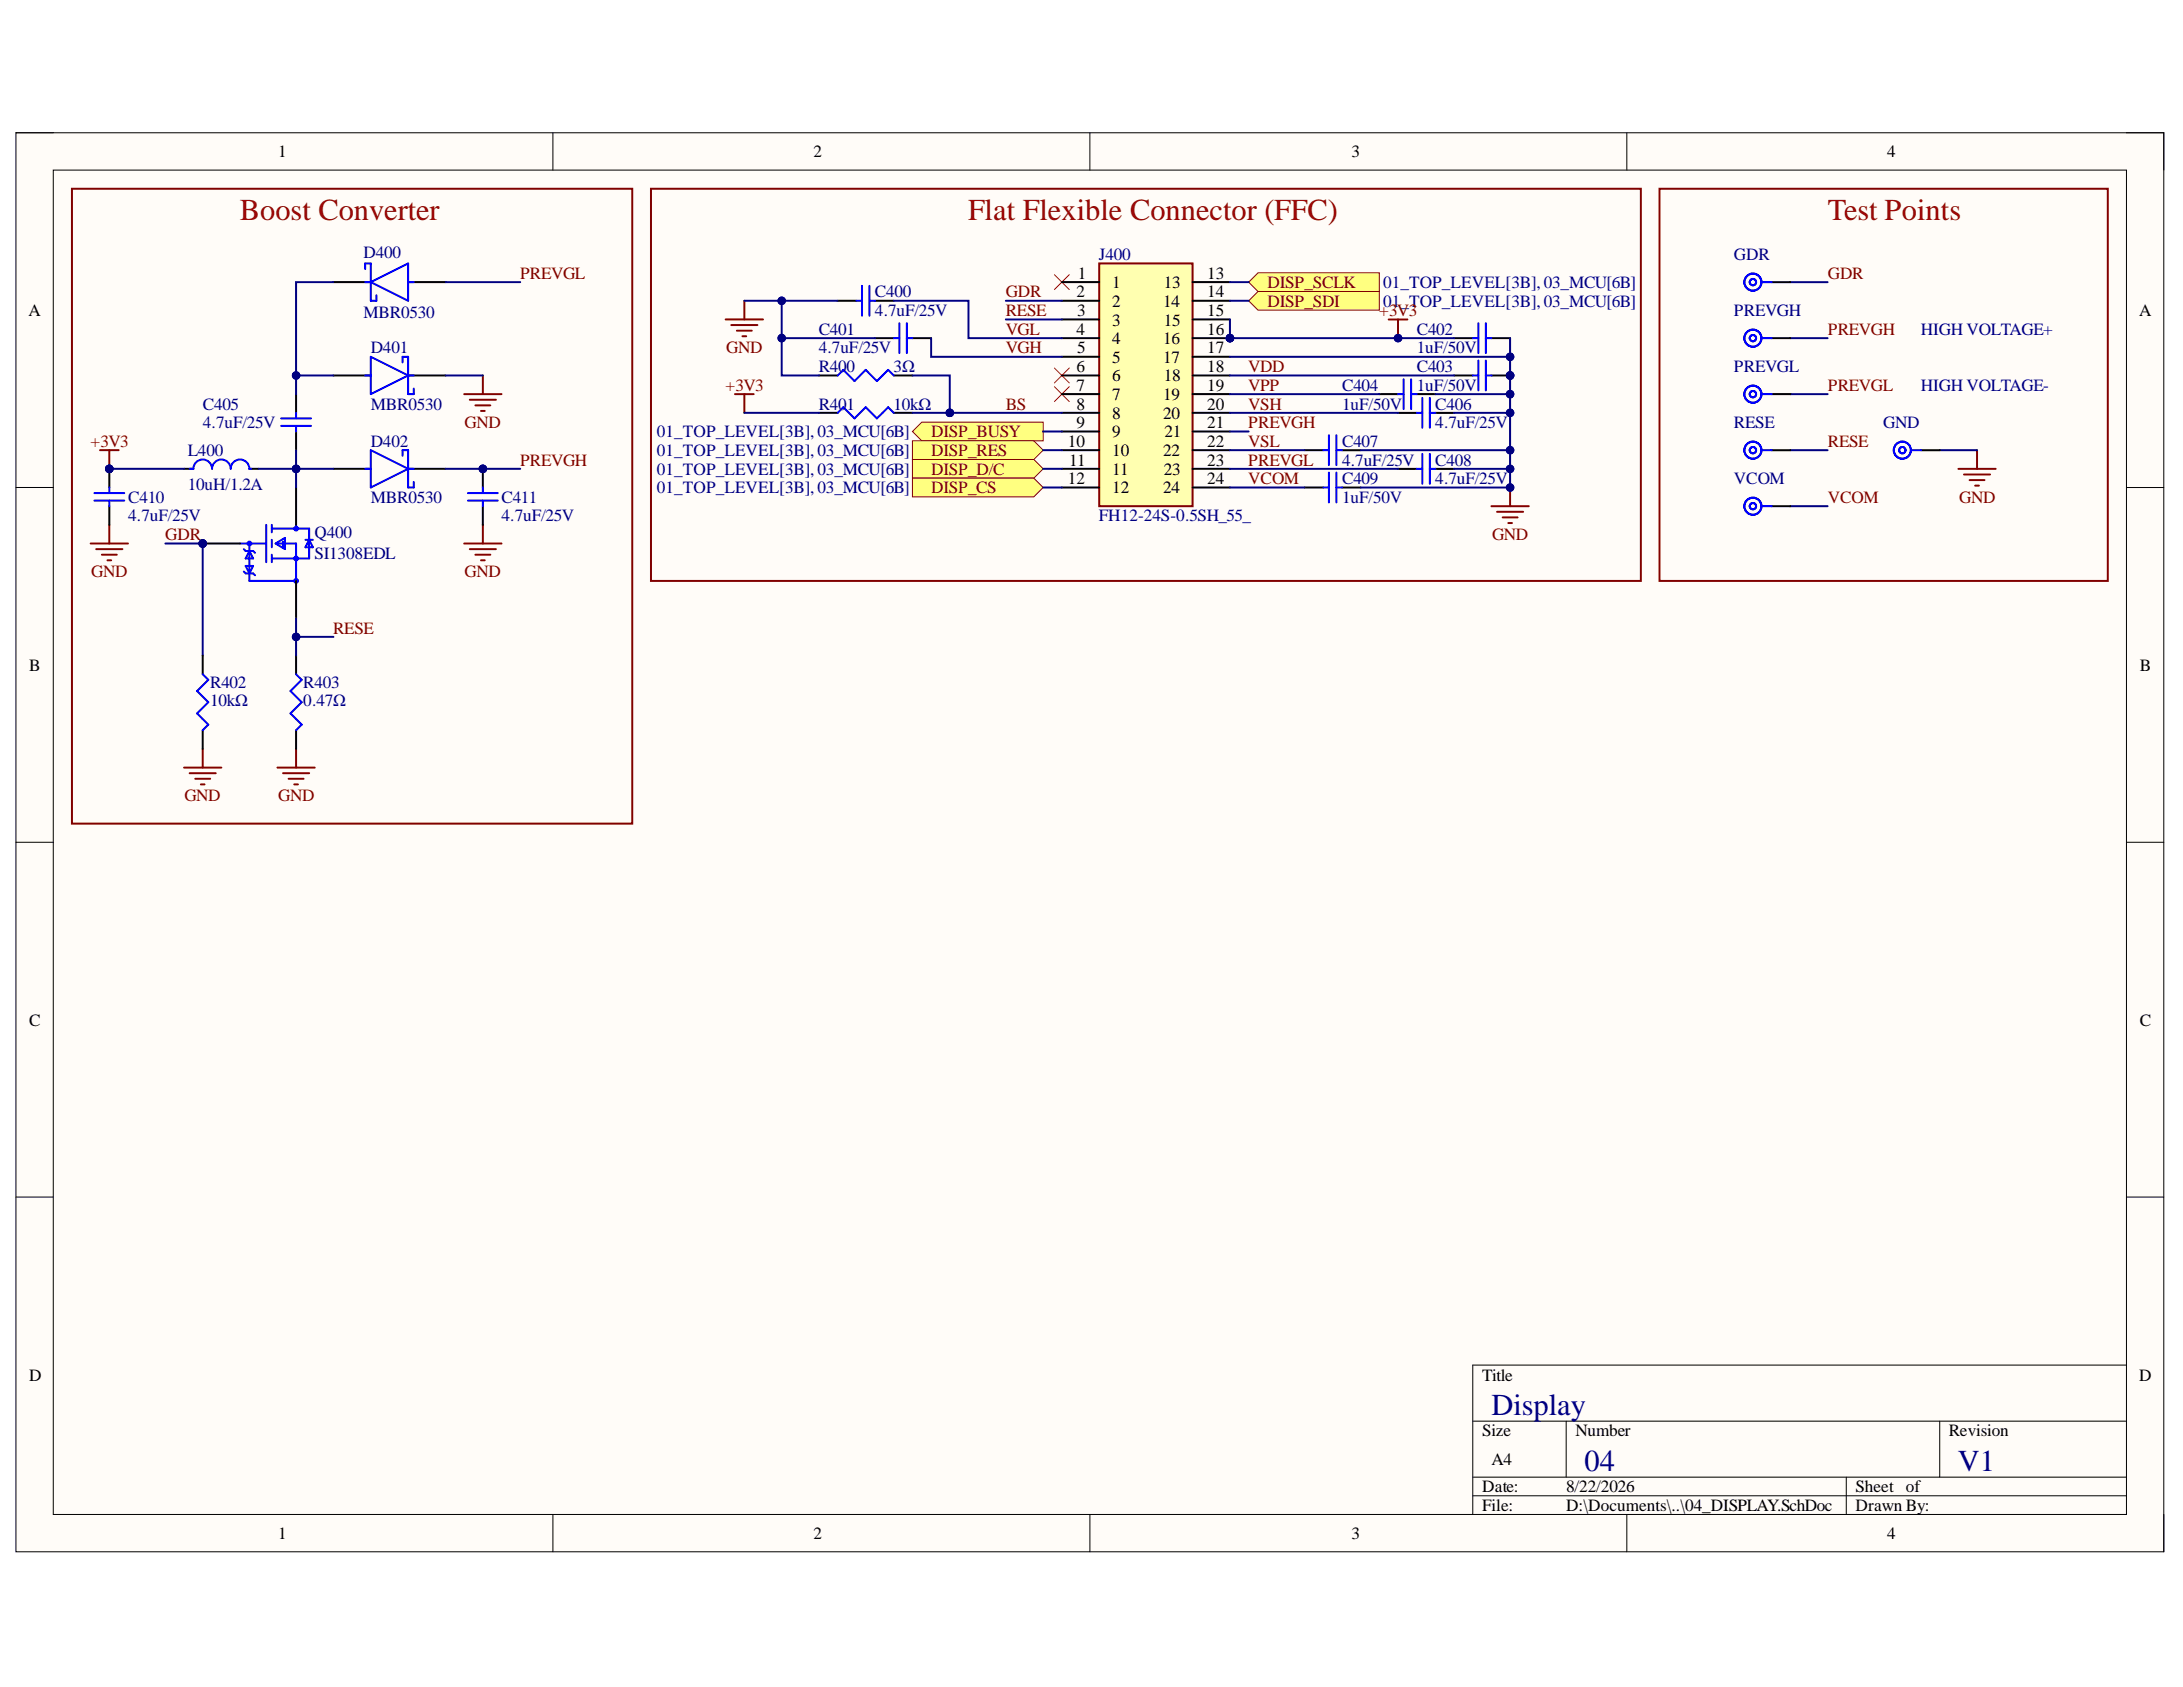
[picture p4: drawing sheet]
<svg xmlns="http://www.w3.org/2000/svg" width="279mm" height="216mm" viewBox="0 0 279 216" stroke-linecap="round" stroke-linejoin="round" font-family="sans-serif">
<defs><g id="words">
<g font-size="3.9" fill="#980000">
<text x="30.7" y="28.2">Boost Converter</text>
<text x="123.9" y="28.2">Flat Flexible Connector (FFC)</text>
<text x="233.9" y="28.2">Test Points</text>
</g>
<g font-size="3.9" fill="#000080">
<text x="190.9" y="181.1">Display</text>
<text x="202.8" y="188.2">04</text>
<text x="250.6" y="188.2">V1</text>
</g>
<g font-size="2.2">
<text x="35.6" y="20.1">1</text>
<text x="104.1" y="20.1">2</text>
<text x="173" y="20.1">3</text>
<text x="241.5" y="20.1">4</text>
<text x="137.9" y="35.7">1</text>
<text x="154.5" y="35.7">13</text>
<text x="3.6" y="40.4">A</text>
<text x="137.8" y="38">2</text>
<text x="137.9" y="40.4">3</text>
<text x="142.3" y="36.9">1</text>
<text x="142.3" y="39.2">2</text>
<text x="142.3" y="41.7">3</text>
<text x="148.9" y="39.2">14</text>
<text x="148.9" y="36.9">13</text>
<text x="148.9" y="41.7">15</text>
<text x="154.5" y="38">14</text>
<text x="154.5" y="40.4">15</text>
<text x="273.8" y="40.4">A</text>
<text x="137.8" y="42.9">4</text>
<text x="137.8" y="47.6">6</text>
<text x="137.9" y="45.2">5</text>
<text x="142.3" y="44">4</text>
<text x="142.3" y="46.4">5</text>
<text x="148.9" y="44">16</text>
<text x="148.9" y="46.4">17</text>
<text x="154.5" y="42.9">16</text>
<text x="154.5" y="45.2">17</text>
<text x="154.5" y="47.6">18</text>
<text x="137.8" y="50">7</text>
<text x="137.8" y="52.4">8</text>
<text x="142.3" y="48.8">6</text>
<text x="142.3" y="51.2">7</text>
<text x="142.3" y="53.6">8</text>
<text x="148.9" y="51.2">19</text>
<text x="148.9" y="53.6">20</text>
<text x="148.9" y="48.8">18</text>
<text x="154.5" y="50">19</text>
<text x="154.5" y="52.4">20</text>
<text x="136.7" y="57.2">10</text>
<text x="136.8" y="59.6">11</text>
<text x="137.8" y="54.8">9</text>
<text x="142.3" y="56">9</text>
<text x="142.3" y="58.3">10</text>
<text x="148.9" y="58.3">22</text>
<text x="149" y="56">21</text>
<text x="154.5" y="54.8">21</text>
<text x="154.5" y="57.2">22</text>
<text x="154.5" y="59.6">23</text>
<text x="136.7" y="62">12</text>
<text x="142.3" y="60.8">11</text>
<text x="142.3" y="63.2">12</text>
<text x="148.9" y="63.2">24</text>
<text x="148.9" y="60.8">23</text>
<text x="154.5" y="62">24</text>
<text x="3.7" y="85.8">B</text>
<text x="273.9" y="85.8">B</text>
<text x="3.7" y="131.3">C</text>
<text x="273.9" y="131.3">C</text>
<text x="3.7" y="176.7">D</text>
<text x="189.7" y="176.7">Title</text>
<text x="273.8" y="176.7">D</text>
<text x="189.7" y="183.8">Size</text>
<text x="201.6" y="183.8">Number</text>
<text x="249.4" y="183.8">Revision</text>
<text x="189.7" y="191">Date:</text>
<text x="190.9" y="187.4">A4</text>
<text x="200.4" y="191">8/22/2026</text>
<text x="237.5" y="191">Sheet of</text>
<text x="35.6" y="197">1</text>
<text x="104.1" y="197">2</text>
<text x="173" y="197">3</text>
<text x="189.7" y="193.4">File:</text>
<text x="200.4" y="193.4">D:\Documents\..\04_DISPLAY.SchDoc</text>
<text x="237.5" y="193.4">Drawn By:</text>
<text x="241.5" y="197">4</text>
</g>
<g font-size="2.2" fill="#000080">
<text x="46.5" y="33.1">D400</text>
<text x="140.6" y="33.3">J400</text>
<text x="221.9" y="33.3">GDR</text>
<text x="46.5" y="40.7">MBR0530</text>
<text x="112" y="40.4">4.7uF/25V</text>
<text x="112" y="38">C400</text>
<text x="177" y="36.9">01_TOP_LEVEL[3B], 03_MCU[6B]</text>
<text x="177" y="39.2">01_TOP_LEVEL[3B], 03_MCU[6B]</text>
<text x="221.9" y="40.4">PREVGH</text>
<text x="47.4" y="45.2">D401</text>
<text x="104.8" y="45.2">4.7uF/25V</text>
<text x="104.8" y="42.9">C401</text>
<text x="104.8" y="47.6">R400</text>
<text x="114.3" y="47.6">3Ω</text>
<text x="181.3" y="45.2">1uF/50V</text>
<text x="181.3" y="42.9">C402</text>
<text x="181.3" y="47.6">C403</text>
<text x="221.9" y="47.6">PREVGL</text>
<text x="245.9" y="42.9">HIGH VOLTAGE+</text>
<text x="26" y="52.4">C405</text>
<text x="47.4" y="52.4">MBR0530</text>
<text x="104.8" y="52.4">R401</text>
<text x="114.3" y="52.4">10kΩ</text>
<text x="171.8" y="52.4">1uF/50V</text>
<text x="171.8" y="50">C404</text>
<text x="181.3" y="50">1uF/50V</text>
<text x="183.7" y="52.4">C406</text>
<text x="245.9" y="50">HIGH VOLTAGE-</text>
<text x="24" y="58.3">L400</text>
<text x="26" y="54.8">4.7uF/25V</text>
<text x="47.4" y="57.2">D402</text>
<text x="84.1" y="56">01_TOP_LEVEL[3B], 03_MCU[6B]</text>
<text x="84.1" y="58.3">01_TOP_LEVEL[3B], 03_MCU[6B]</text>
<text x="171.8" y="59.6">4.7uF/25V</text>
<text x="171.8" y="57.2">C407</text>
<text x="183.7" y="54.8">4.7uF/25V</text>
<text x="183.7" y="59.6">C408</text>
<text x="221.9" y="54.8">RESE</text>
<text x="241" y="54.8">GND</text>
<text x="16.4" y="64.3">C410</text>
<text x="24" y="62.6">10uH/1.2A</text>
<text x="47.4" y="64.3">MBR0530</text>
<text x="64.2" y="64.3">C411</text>
<text x="84.1" y="60.8">01_TOP_LEVEL[3B], 03_MCU[6B]</text>
<text x="84.1" y="63.2">01_TOP_LEVEL[3B], 03_MCU[6B]</text>
<text x="171.8" y="64.3">1uF/50V</text>
<text x="171.8" y="62">C409</text>
<text x="183.7" y="62">4.7uF/25V</text>
<text x="221.9" y="62">VCOM</text>
<text x="16.4" y="66.7">4.7uF/25V</text>
<text x="40.3" y="68.9">Q400</text>
<text x="40.3" y="71.5">SI1308EDL</text>
<text x="64.2" y="66.7">4.7uF/25V</text>
<text x="140.6" y="66.7">FH12-24S-0.5SH_55_</text>
<text x="26.9" y="88">R402</text>
<text x="38.8" y="88">R403</text>
<text x="26.9" y="90.4">10kΩ</text>
<text x="38.8" y="90.4">0.47Ω</text>
</g>
<g font-size="2.2" fill="#800000">
<text x="66.6" y="35.7">PREVGL</text>
<text x="233.9" y="35.7">GDR</text>
<text x="128.7" y="38">GDR</text>
<text x="128.7" y="40.4">RESE</text>
<text x="162.2" y="36.9">DISP_SCLK</text>
<text x="162.2" y="39.2">DISP_SDI</text>
<text x="176.5" y="40.4">+3V3</text>
<text x="92.9" y="45.2">GND</text>
<text x="128.7" y="42.9">VGL</text>
<text x="128.7" y="45.2">VGH</text>
<text x="159.8" y="47.6">VDD</text>
<text x="233.9" y="42.9">PREVGH</text>
<text x="92.9" y="50">+3V3</text>
<text x="128.7" y="52.4">BS</text>
<text x="159.8" y="50">VPP</text>
<text x="159.8" y="52.4">VSH</text>
<text x="233.9" y="50">PREVGL</text>
<text x="11.6" y="57.2">+3V3</text>
<text x="59.5" y="54.8">GND</text>
<text x="66.6" y="59.6">PREVGH</text>
<text x="119.2" y="56">DISP_BUSY</text>
<text x="119.2" y="58.3">DISP_RES</text>
<text x="159.8" y="54.8">PREVGH</text>
<text x="159.8" y="59.6">PREVGL</text>
<text x="159.8" y="57.2">VSL</text>
<text x="233.9" y="57.2">RESE</text>
<text x="119.2" y="60.8">DISP_D/C</text>
<text x="119.2" y="63.2">DISP_CS</text>
<text x="159.8" y="62">VCOM</text>
<text x="233.9" y="64.3">VCOM</text>
<text x="250.8" y="64.3">GND</text>
<text x="21.1" y="69.2">GDR</text>
<text x="191" y="69.2">GND</text>
<text x="11.7" y="73.9">GND</text>
<text x="59.5" y="73.9">GND</text>
<text x="42.6" y="81.1">RESE</text>
<text x="23.6" y="102.6">GND</text>
<text x="35.6" y="102.6">GND</text>
</g>
</g></defs>
<path d="M2 17h274.9v181.6h-274.9z" fill-rule="evenodd" fill="#fffcf8"/>
<path d="M2 17h274.9v181.6h-274.9z" fill="none" stroke="#000" stroke-width=".13"/>
<path d="M6.8 21.8h265.4v172h-265.4z" fill-rule="evenodd" fill="#fffcf8"/>
<g fill="none" stroke="#000" stroke-width=".13">
<path d="M2 17h4.8M70.8 17v4.8M139.5 17v4.8M208.2 17v4.8M272.2 17h4.7v4.8M6.8 21.8h265.4v172h-265.4zM2 62.4h4.8M272.2 62.4h4.7M2 107.8h4.8M272.2 107.8h4.7M2 153.2h4.8M272.2 153.2h4.7"/>
<path d="M272.2 174.7h-83.7v19.1M70.8 193.8v4.8M139.5 193.8v4.8M188.5 181.9h83.7M188.5 189h83.7M188.5 191.4h83.7M200.5 181.9v7.1M208.2 193.8v4.8M236.3 189v4.8M248.3 181.9v7.1M276.9 193.8v4.8"/>
</g>
<path d="M42.7 60h4.8M52.2 60h4.8" fill="none" stroke="#000" stroke-width=".25"/>
<path d="M46.7 60h.8M47.5 57.6l4.7 2.4-4.7 2.4zM51.5 58.3v-.7h.7v4.8h.8v-.7M52.2 60h.8" fill="none" stroke="#00f" stroke-width=".25"/>
<circle cx="25.9" cy="69.6" r=".48" fill="#000080"/>
<circle cx="25.9" cy="69.6" r=".48" fill="none" stroke="#000080" stroke-width=".13"/>
<g fill="none" stroke="#00f" stroke-width=".25">
<path d="M30.7 69.6h3.4M31.2 70.3l.2 .2h1l.2 .3M31.2 73.1l.2 .3h1l.2 .2M31.4 72.4h1l-.5 1zM31.9 70.5l.5 1h-1zM31.9 69.6v4.7h6v-4.7h-2.4M34.1 67.2v4.7M34.8 67.2v.9M34.8 69.1v.9M34.8 71v.9M34.8 67.6h4.8v3.9h-4.8M35.3 69.6l1.2-.8v1.5z"/>
<path d="M36.2 69.3v.7M37.9 67.2v.4M39.1 69.1h.9M39.6 69.1l.4 .9h-.9z"/>
<circle cx="31.9" cy="69.6" r=".24"/>
<circle cx="37.9" cy="71.5" r=".24"/>
<circle cx="37.9" cy="67.6" r=".24"/>
<circle cx="37.9" cy="74.3" r=".24"/>
</g>
<path d="M25.9 69.6h4.8" fill="none" stroke="#000" stroke-width=".25"/>
<circle cx="25.9" cy="69.6" r=".48" fill="#000080"/>
<circle cx="25.9" cy="69.6" r=".48" fill="none" stroke="#000080" stroke-width=".13"/>
<path d="M37.9 62.4v4.8M37.9 74.3v4.8" fill="none" stroke="#000" stroke-width=".25"/>
<path d="M12.8 57.6h2.4M14 57.6v2.4M11.6 69.6h4.8M12.3 70.3h3.4M13 71h1.9M13.8 71.7h.4M14 67.2v2.4M59.4 69.6h4.8M60.1 70.3h3.4M60.8 71h2M61.6 71.7h.4M61.8 67.2v2.4" fill="none" stroke="#800000" stroke-width=".25"/>
<circle cx="14" cy="60" r=".48" fill="#000080"/>
<circle cx="14" cy="60" r=".48" fill="none" stroke="#000080" stroke-width=".13"/>
<path d="M42.7 36.1h4.8M52.2 36.1h4.8M23.6 60h1.1M31.9 60h1.2M42.7 48.1h4.8M52.2 48.1h4.8" fill="none" stroke="#000" stroke-width=".25"/>
<path d="M46.7 34.4v-.7h.8v4.8h.7v-.7M46.7 36.1h.8M47.5 36.1l4.7-2.4v4.8zM52.2 36.1h.8M24.3 60h.4a1.19 1.19 0 0 1 1.2-1.2 1.19 1.19 0 0 1 1.2 1.2 1.19 1.19 0 0 1 1.2-1.2 1.19 1.19 0 0 1 1.2 1.2 1.19 1.19 0 0 1 1.2-1.2 1.19 1.19 0 0 1 1.2 1.2h.3M46.7 48.1h.8M47.5 45.7l4.7 2.4-4.7 2.3zM51.5 46.4v-.7h.7v4.7h.8v-.7M52.2 48.1h.8" fill="none" stroke="#00f" stroke-width=".25"/>
<path d="M59.4 50.4h4.8M60.1 51.2h3.4M60.8 51.9h2M61.6 52.6h.4M61.8 48.1v2.3M94.1 50.4h2.4M95.3 50.4v2.4M35.5 98.2h4.8M36.2 99h3.4M36.9 99.7h2M37.9 95.8v2.4M37.7 100.4h.4" fill="none" stroke="#800000" stroke-width=".25"/>
<path d="M135 35.1l1.9 2M136.9 35.1l-1.9 2M135 47.1l1.9 1.9M135 49.5l1.9 1.9M136.9 47.1l-1.9 1.9M136.9 49.5l-1.9 1.9" fill="none" stroke="#f00" stroke-width=".13"/>
<path d="M116.8 55.2l1.2-1.2h15.5v2.4h-15.5z" fill-rule="evenodd" fill="#ffff80"/>
<path d="M116.8 55.2l1.2-1.2h15.5v2.4h-15.5z" fill="none" stroke="#800000" stroke-width=".13"/>
<path d="M116.8 56.4h15.5l1.2 1.2-1.2 1.2h-15.5z" fill-rule="evenodd" fill="#ffff80"/>
<path d="M116.8 56.4h15.5l1.2 1.2-1.2 1.2h-15.5z" fill="none" stroke="#800000" stroke-width=".13"/>
<path d="M116.8 58.8h15.5l1.2 1.2-1.2 1.2h-15.5z" fill-rule="evenodd" fill="#ffff80"/>
<path d="M116.8 58.8h15.5l1.2 1.2-1.2 1.2h-15.5z" fill="none" stroke="#800000" stroke-width=".13"/>
<path d="M116.8 61.2h15.5l1.2 1.2-1.2 1.2h-15.5z" fill-rule="evenodd" fill="#ffff80"/>
<path d="M116.8 61.2h15.5l1.2 1.2-1.2 1.2h-15.5z" fill="none" stroke="#800000" stroke-width=".13"/>
<path d="M159.8 36.1l1.2-1.2h15.5v2.4h-15.5z" fill-rule="evenodd" fill="#ffff80"/>
<path d="M159.8 36.1l1.2-1.2h15.5v2.4h-15.5z" fill="none" stroke="#800000" stroke-width=".13"/>
<path d="M159.8 38.5l1.2-1.2h15.5v2.4h-15.5z" fill-rule="evenodd" fill="#ffff80"/>
<path d="M159.8 38.5l1.2-1.2h15.5v2.4h-15.5z" fill="none" stroke="#800000" stroke-width=".13"/>
<path d="M95.3 38.5v2.4M92.9 40.9h4.8M93.6 41.6h3.3M94.3 42.3h1.9M95 43h.5M190.9 64.8h4.8M191.6 65.5h3.3M192.3 66.2h1.9M193 66.9h.5M193.3 62.4v2.4" fill="none" stroke="#800000" stroke-width=".25"/>
<circle cx="193.3" cy="62.4" r=".48" fill="#000080"/>
<circle cx="193.3" cy="62.4" r=".48" fill="none" stroke="#000080" stroke-width=".13"/>
<path d="M177.7 40.9h2.4M178.9 40.9v2.4" fill="none" stroke="#800000" stroke-width=".25"/>
<circle cx="178.9" cy="43.3" r=".48" fill="#000080"/>
<circle cx="178.9" cy="43.3" r=".48" fill="none" stroke="#000080" stroke-width=".13"/>
<g fill="none" stroke="#800000" stroke-width=".25">
<path d="M9.2 24.2h71.7v81.2h-71.7zM83.3 24.2h126.7v50.1h-126.7zM212.4 24.2h57.4v50.1h-57.4zM253 57.6v2.4M250.7 60h4.7M251.4 60.7h3.3M252.1 61.4h1.9M252.8 62.2h.5M23.6 98.2h4.7M24.3 99h3.3M25 99.7h1.9M25.9 95.8v2.4"/>
<path d="M25.7 100.4h.5"/>
</g>
<path d="M37.9 50.4v2.4M37.9 55.2v2.4" fill="none" stroke="#000" stroke-width=".25"/>
<path d="M36 53.5h3.8M36 54.5h3.8M37.9 52.8v.7M37.9 54.5v.7" fill="none" stroke="#00f" stroke-width=".25"/>
<circle cx="14" cy="60" r=".48" fill="#000080"/>
<circle cx="14" cy="60" r=".48" fill="none" stroke="#000080" stroke-width=".13"/>
<path d="M14 60v2.4M14 64.8v2.4" fill="none" stroke="#000" stroke-width=".25"/>
<circle cx="14" cy="60" r=".48" fill="#000080"/>
<circle cx="14" cy="60" r=".48" fill="none" stroke="#000080" stroke-width=".13"/>
<path d="M12.1 63.1h3.8M12.1 64.1h3.8M14 62.4v.7M14 64.1v.7" fill="none" stroke="#00f" stroke-width=".25"/>
<circle cx="61.8" cy="60" r=".48" fill="#000080"/>
<circle cx="61.8" cy="60" r=".48" fill="none" stroke="#000080" stroke-width=".13"/>
<path d="M61.8 60v2.4M61.8 64.8v2.4" fill="none" stroke="#000" stroke-width=".25"/>
<circle cx="61.8" cy="60" r=".48" fill="#000080"/>
<circle cx="61.8" cy="60" r=".48" fill="none" stroke="#000080" stroke-width=".13"/>
<g fill="none" stroke="#00f" stroke-width=".25">
<path d="M109.6 38.5h.7M110.3 36.6v3.8M111.3 36.6v3.8M111.3 38.5h.7M107.2 48.1l.7-.8 1.5 1.5 1.4-1.5 1.4 1.5 1.5-1.5 .7 .8M107.2 52.8l.7-.7 1.5 1.4 1.4-1.4 1.4 1.4 1.5-1.4 .7 .7M114.4 43.3h.7M115.1 41.4v3.8M116.1 41.4v3.8M116.1 43.3h.7M188.5 43.3h.7M189.2 41.4v3.8"/>
<path d="M190.2 43.3h.7M190.2 41.4v3.8M59.9 63.1h3.8M59.9 64.1h3.8M61.8 62.4v.7M61.8 64.1v.7M37.9 86.3l.7 .7-1.4 1.4 1.4 1.5-1.4 1.4 1.4 1.4-.7 .8"/>
</g>
<path d="M107.2 38.5h2.4M112 38.5h2.4M104.8 48.1h2.4M104.8 52.8h2.4M112 43.3h2.4M114.4 48.1h2.4M114.4 52.8h2.4M116.8 43.3h2.4M186.1 43.3h2.4M190.9 43.3h2.4M37.9 83.9v2.4M37.9 93.5v2.3" fill="none" stroke="#000" stroke-width=".25"/>
<circle cx="193.3" cy="48.1" r=".48" fill="#000080"/>
<circle cx="193.3" cy="48.1" r=".48" fill="none" stroke="#000080" stroke-width=".13"/>
<path d="M190.9 48.1h2.4" fill="none" stroke="#000" stroke-width=".25"/>
<circle cx="193.3" cy="48.1" r=".48" fill="#000080"/>
<circle cx="193.3" cy="48.1" r=".48" fill="none" stroke="#000080" stroke-width=".13"/>
<path d="M167 57.6h2.4M171.8 57.6h2.4M176.5 50.4h2.4M178.9 52.8h2.4M181.3 50.4h2.4M183.7 52.8h2.4M186.1 48.1h2.4M167 62.4h2.4M171.8 62.4h2.4M178.9 60h2.4M183.7 60h2.4" fill="none" stroke="#000" stroke-width=".25"/>
<g fill="none" stroke="#00f" stroke-width=".25">
<path d="M169.4 57.6h.7M170.1 55.7v3.8M171 55.7v3.8M171 57.6h.8M178.9 50.4h.7M179.6 48.5v3.9M180.6 48.5v3.9M180.6 50.4h.7M181.3 52.8h.7M182 50.9v3.8M182 58.1v3.8M183 50.9v3.8"/>
<path d="M183 58.1v3.8M183 52.8h.7M188.5 48.1h.7M189.2 46.1v3.9M190.2 46.1v3.9M190.2 48.1h.7M169.4 62.4h.7M170.1 60.5v3.8M171 60.5v3.8M171 62.4h.8M181.3 60h.7M183 60h.7"/>
</g>
<circle cx="157.4" cy="43.3" r=".48" fill="#000080"/>
<circle cx="157.4" cy="43.3" r=".48" fill="none" stroke="#000080" stroke-width=".13"/>
<path d="M140.7 33.7h11.9v31.1h-11.9z" fill-rule="evenodd" fill="#ffffb0"/>
<path d="M140.7 33.7h11.9v31.1h-11.9z" fill="none" stroke="#800000" stroke-width=".25"/>
<g fill="none" stroke="#000" stroke-width=".25">
<path d="M135.9 36.1h4.8M135.9 38.5h4.8M152.6 36.1h4.8M152.6 38.5h4.8M135.9 40.9h4.8M135.9 43.3h4.8M135.9 45.7h4.8M135.9 48.1h4.8M135.9 50.4h4.8M135.9 52.8h4.8M135.9 55.2h4.8M135.9 57.6h4.8"/>
<path d="M135.9 60h4.8M152.6 40.9h4.8M152.6 43.3h4.8M135.9 62.4h4.8"/>
</g>
<circle cx="157.4" cy="43.3" r=".48" fill="#000080"/>
<circle cx="157.4" cy="43.3" r=".48" fill="none" stroke="#000080" stroke-width=".13"/>
<path d="M152.6 45.7h4.8M152.6 48.1h4.8M152.6 50.4h4.8M152.6 52.8h4.8M152.6 55.2h4.8M152.6 57.6h4.8M152.6 60h4.8M152.6 62.4h4.8" fill="none" stroke="#000" stroke-width=".25"/>
<path d="M57 60h9.6" fill="none" stroke="#000080" stroke-width=".25"/>
<circle cx="61.8" cy="60" r=".48" fill="#000080"/>
<circle cx="61.8" cy="60" r=".48" fill="none" stroke="#000080" stroke-width=".13"/>
<path d="M37.9 57.6v4.8" fill="none" stroke="#000080" stroke-width=".25"/>
<circle cx="37.9" cy="60" r=".48" fill="#000080"/>
<circle cx="37.9" cy="60" r=".48" fill="none" stroke="#000080" stroke-width=".13"/>
<path d="M37.9 60h4.8" fill="none" stroke="#000080" stroke-width=".25"/>
<circle cx="37.9" cy="60" r=".48" fill="#000080"/>
<circle cx="37.9" cy="60" r=".48" fill="none" stroke="#000080" stroke-width=".13"/>
<path d="M21.2 69.6h4.7" fill="none" stroke="#000080" stroke-width=".25"/>
<circle cx="25.9" cy="69.6" r=".48" fill="#000080"/>
<circle cx="25.9" cy="69.6" r=".48" fill="none" stroke="#000080" stroke-width=".13"/>
<path d="M42.7 36.1h-4.8v14.3M57 48.1h4.8" fill="none" stroke="#000080" stroke-width=".25"/>
<circle cx="37.9" cy="48.1" r=".48" fill="#000080"/>
<circle cx="37.9" cy="48.1" r=".48" fill="none" stroke="#000080" stroke-width=".13"/>
<path d="M57 36.1h9.6M14 60h9.6" fill="none" stroke="#000080" stroke-width=".25"/>
<circle cx="14" cy="60" r=".48" fill="#000080"/>
<circle cx="14" cy="60" r=".48" fill="none" stroke="#000080" stroke-width=".13"/>
<path d="M33.1 60h4.8" fill="none" stroke="#000080" stroke-width=".25"/>
<circle cx="37.9" cy="60" r=".48" fill="#000080"/>
<circle cx="37.9" cy="60" r=".48" fill="none" stroke="#000080" stroke-width=".13"/>
<path d="M128.7 38.5h7.2M128.7 40.9h7.2M37.9 79.1v4.8" fill="none" stroke="#000080" stroke-width=".25"/>
<circle cx="37.9" cy="81.5" r=".48" fill="#000080"/>
<circle cx="37.9" cy="81.5" r=".48" fill="none" stroke="#000080" stroke-width=".13"/>
<path d="M37.9 81.5h4.8" fill="none" stroke="#000080" stroke-width=".25"/>
<circle cx="37.9" cy="81.5" r=".48" fill="#000080"/>
<circle cx="37.9" cy="81.5" r=".48" fill="none" stroke="#000080" stroke-width=".13"/>
<path d="M114.4 38.5h9.6v4.8h11.9M157.4 36.1h2.4M157.4 38.5h2.4M95.3 52.8h9.5M119.2 43.3v2.4h16.7M121.6 52.8h14.3M133.5 55.2h2.4M133.5 57.6h2.4M133.5 60h2.4M133.5 62.4h2.4" fill="none" stroke="#000080" stroke-width=".25"/>
<circle cx="121.6" cy="52.8" r=".48" fill="#000080"/>
<circle cx="121.6" cy="52.8" r=".48" fill="none" stroke="#000080" stroke-width=".13"/>
<path d="M116.8 52.8h4.8" fill="none" stroke="#000080" stroke-width=".25"/>
<circle cx="121.6" cy="52.8" r=".48" fill="#000080"/>
<circle cx="121.6" cy="52.8" r=".48" fill="none" stroke="#000080" stroke-width=".13"/>
<path d="M116.8 48.1h4.8v4.7" fill="none" stroke="#000080" stroke-width=".25"/>
<circle cx="121.6" cy="52.8" r=".48" fill="#000080"/>
<circle cx="121.6" cy="52.8" r=".48" fill="none" stroke="#000080" stroke-width=".13"/>
<path d="M112 43.3h-12v4.8h4.8" fill="none" stroke="#000080" stroke-width=".25"/>
<circle cx="100" cy="43.3" r=".48" fill="#000080"/>
<circle cx="100" cy="43.3" r=".48" fill="none" stroke="#000080" stroke-width=".13"/>
<path d="M107.2 38.5h-7.2v4.8" fill="none" stroke="#000080" stroke-width=".25"/>
<circle cx="100" cy="43.3" r=".48" fill="#000080"/>
<circle cx="100" cy="43.3" r=".48" fill="none" stroke="#000080" stroke-width=".13"/>
<circle cx="100" cy="38.5" r=".48" fill="#000080"/>
<circle cx="100" cy="38.5" r=".48" fill="none" stroke="#000080" stroke-width=".13"/>
<path d="M95.3 38.5h4.7" fill="none" stroke="#000080" stroke-width=".25"/>
<circle cx="100" cy="38.5" r=".48" fill="#000080"/>
<circle cx="100" cy="38.5" r=".48" fill="none" stroke="#000080" stroke-width=".13"/>
<path d="M157.4 40.9v2.4" fill="none" stroke="#000080" stroke-width=".25"/>
<circle cx="157.4" cy="43.3" r=".48" fill="#000080"/>
<circle cx="157.4" cy="43.3" r=".48" fill="none" stroke="#000080" stroke-width=".13"/>
<path d="M157.4 43.3h28.7" fill="none" stroke="#000080" stroke-width=".25"/>
<circle cx="157.4" cy="43.3" r=".48" fill="#000080"/>
<circle cx="157.4" cy="43.3" r=".48" fill="none" stroke="#000080" stroke-width=".13"/>
<circle cx="178.9" cy="43.3" r=".48" fill="#000080"/>
<circle cx="178.9" cy="43.3" r=".48" fill="none" stroke="#000080" stroke-width=".13"/>
<path d="M157.4 48.1h28.7M157.4 50.4h19.1M157.4 52.8h21.5M157.4 55.2h2.4M193.3 45.7v2.4" fill="none" stroke="#000080" stroke-width=".25"/>
<circle cx="193.3" cy="45.7" r=".48" fill="#000080"/>
<circle cx="193.3" cy="45.7" r=".48" fill="none" stroke="#000080" stroke-width=".13"/>
<circle cx="193.3" cy="48.1" r=".48" fill="#000080"/>
<circle cx="193.3" cy="48.1" r=".48" fill="none" stroke="#000080" stroke-width=".13"/>
<path d="M193.3 43.3v2.4h-35.9" fill="none" stroke="#000080" stroke-width=".25"/>
<circle cx="193.3" cy="45.7" r=".48" fill="#000080"/>
<circle cx="193.3" cy="45.7" r=".48" fill="none" stroke="#000080" stroke-width=".13"/>
<path d="M193.3 48.1v2.3h-9.6" fill="none" stroke="#000080" stroke-width=".25"/>
<circle cx="193.3" cy="50.4" r=".48" fill="#000080"/>
<circle cx="193.3" cy="50.4" r=".48" fill="none" stroke="#000080" stroke-width=".13"/>
<circle cx="193.3" cy="48.1" r=".48" fill="#000080"/>
<circle cx="193.3" cy="48.1" r=".48" fill="none" stroke="#000080" stroke-width=".13"/>
<path d="M193.3 50.4v2.4h-7.2" fill="none" stroke="#000080" stroke-width=".25"/>
<circle cx="193.3" cy="50.4" r=".48" fill="#000080"/>
<circle cx="193.3" cy="50.4" r=".48" fill="none" stroke="#000080" stroke-width=".13"/>
<circle cx="193.3" cy="52.8" r=".48" fill="#000080"/>
<circle cx="193.3" cy="52.8" r=".48" fill="none" stroke="#000080" stroke-width=".13"/>
<path d="M157.4 57.6h9.6M193.3 52.8v4.8h-19.1" fill="none" stroke="#000080" stroke-width=".25"/>
<circle cx="193.3" cy="52.8" r=".48" fill="#000080"/>
<circle cx="193.3" cy="52.8" r=".48" fill="none" stroke="#000080" stroke-width=".13"/>
<circle cx="193.3" cy="57.6" r=".48" fill="#000080"/>
<circle cx="193.3" cy="57.6" r=".48" fill="none" stroke="#000080" stroke-width=".13"/>
<path d="M193.3 57.6v2.4h-7.2M157.4 60h21.5" fill="none" stroke="#000080" stroke-width=".25"/>
<circle cx="193.3" cy="60" r=".48" fill="#000080"/>
<circle cx="193.3" cy="60" r=".48" fill="none" stroke="#000080" stroke-width=".13"/>
<circle cx="193.3" cy="57.6" r=".48" fill="#000080"/>
<circle cx="193.3" cy="57.6" r=".48" fill="none" stroke="#000080" stroke-width=".13"/>
<path d="M157.4 62.4h9.6M193.3 60v2.4h-19.1" fill="none" stroke="#000080" stroke-width=".25"/>
<circle cx="193.3" cy="62.4" r=".48" fill="#000080"/>
<circle cx="193.3" cy="62.4" r=".48" fill="none" stroke="#000080" stroke-width=".13"/>
<circle cx="193.3" cy="60" r=".48" fill="#000080"/>
<circle cx="193.3" cy="60" r=".48" fill="none" stroke="#000080" stroke-width=".13"/>
<path d="M229.1 36.1h4.8M229.1 50.4h4.8M229.1 43.3h4.8M229.1 57.6h4.8M248.3 57.6h4.7M25.9 69.6v14.3M229.1 64.8h4.8" fill="none" stroke="#000080" stroke-width=".25"/>
<circle cx="25.9" cy="69.6" r=".48" fill="#000080"/>
<circle cx="25.9" cy="69.6" r=".48" fill="none" stroke="#000080" stroke-width=".13"/>
<path d="M37.9 48.1h4.8" fill="none" stroke="#000080" stroke-width=".25"/>
<circle cx="37.9" cy="48.1" r=".48" fill="#000080"/>
<circle cx="37.9" cy="48.1" r=".48" fill="none" stroke="#000080" stroke-width=".13"/>
<path d="M226.7 36.1h2.4M226.7 43.3h2.4M226.7 50.4h2.4M226.7 57.6h2.4M245.9 57.6h2.4M226.7 64.8h2.4M25.9 83.9v2.4M25.9 93.5v2.3" fill="none" stroke="#000" stroke-width=".25"/>
<g fill="none" stroke="#00f" stroke-width=".25">
<path d="M225.6 36.1h1.1M225.6 43.3h1.1M225.6 50.4h1.1M225.6 57.6h1.1M244.7 57.6h1.2M225.6 64.8h1.1M25.9 86.3l.8 .7-1.5 1.4 1.5 1.5-1.5 1.4 1.5 1.4-.8 .8"/>
<circle cx="224.4" cy="36.1" r="1.09"/>
<circle cx="224.4" cy="36.1" r=".41"/>
<circle cx="224.4" cy="36.1" r="1.1"/>
<circle cx="224.4" cy="36.1" r=".4"/>
<circle cx="224.4" cy="43.3" r=".41"/>
<circle cx="224.4" cy="50.4" r="1.09"/>
<circle cx="224.4" cy="57.6" r="1.09"/>
<circle cx="224.4" cy="43.3" r="1.09"/>
<circle cx="224.4" cy="57.6" r=".41"/>
<circle cx="224.4" cy="57.6" r="1.1"/>
<circle cx="224.4" cy="50.4" r=".41"/>
<circle cx="224.4" cy="50.4" r="1.1"/>
<circle cx="224.4" cy="57.6" r=".4"/>
<circle cx="224.4" cy="43.3" r=".4"/>
<circle cx="243.5" cy="57.6" r="1.09"/>
<circle cx="243.5" cy="57.6" r=".41"/>
<circle cx="243.5" cy="57.6" r="1.1"/>
<circle cx="224.4" cy="64.8" r=".41"/>
<circle cx="224.4" cy="64.8" r="1.09"/>
<circle cx="224.4" cy="64.8" r=".4"/>
</g>
<use href="#words"/>
</svg>
